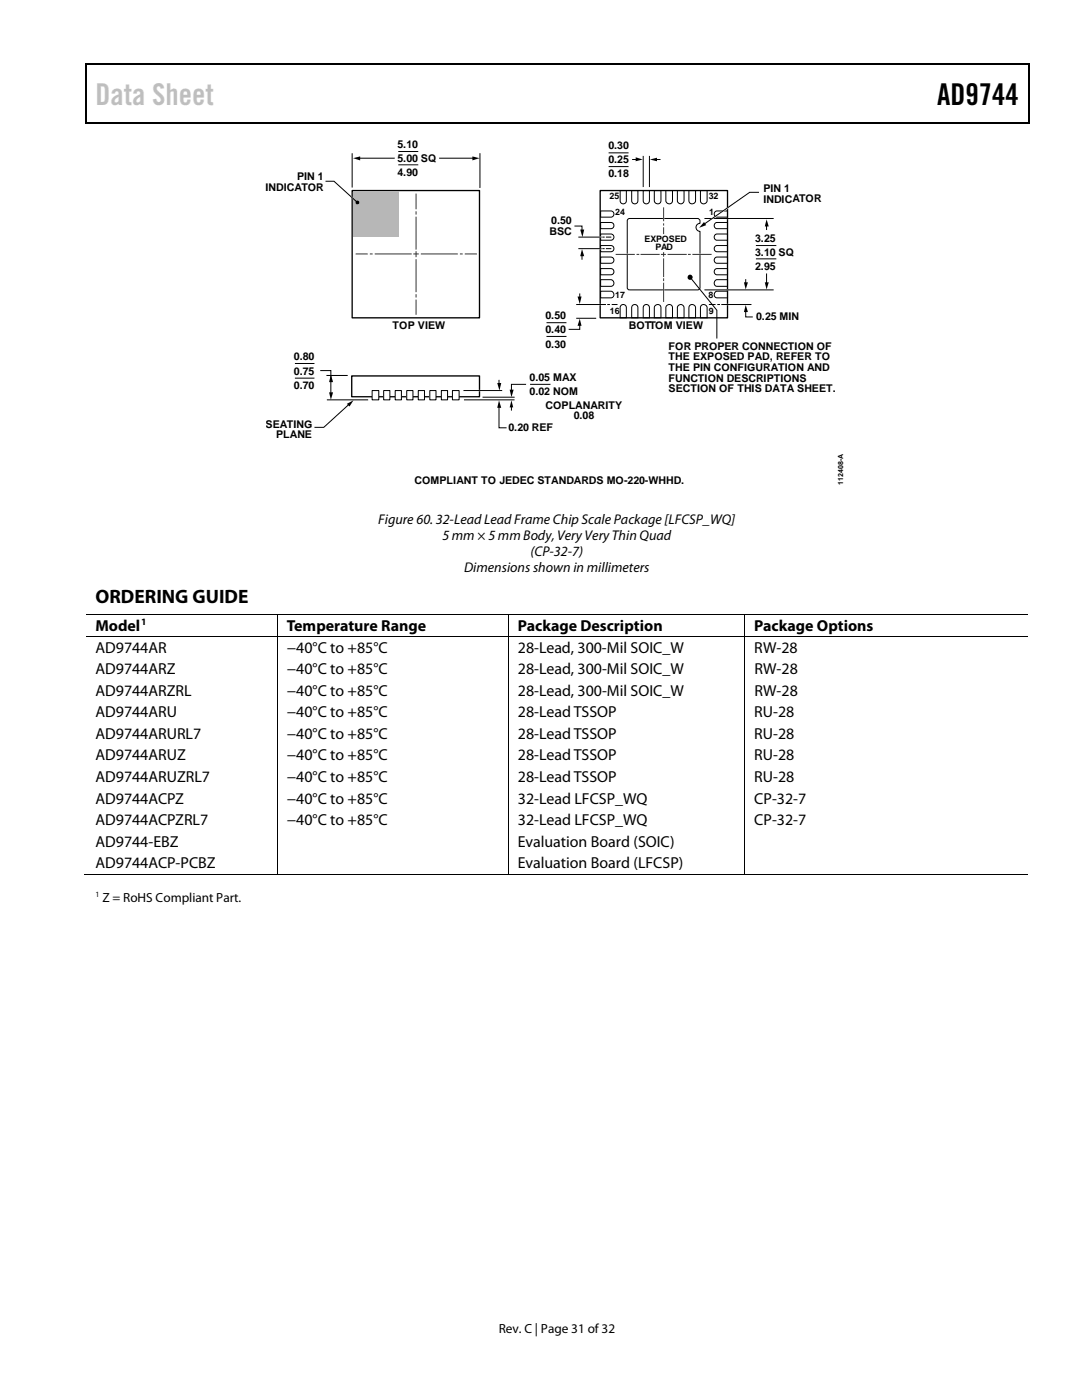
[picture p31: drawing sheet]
<svg xmlns="http://www.w3.org/2000/svg" width="216mm" height="279mm" viewBox="0 0 216 279" stroke-linecap="round" stroke-linejoin="round" font-family="sans-serif">
<defs><g id="words">
<text font-size="6" fill="#c1c1c1" x="19" y="21">Data Sheet</text>
<text font-size="6" x="187" y="21">AD9744</text>
<text font-size="3.9" x="19" y="120.4">ORDERING GUIDE</text>
<g font-size="3.2">
<text x="19" y="125.8">Model</text>
<text x="57.2" y="125.8">Temperature Range</text>
<text x="103.3" y="125.8">Package Description</text>
<text x="150.5" y="125.8">Package Options</text>
<text x="19" y="130.3">AD9744AR</text>
<text x="57.2" y="130.3">−40°C to +85°C</text>
<text x="103.3" y="130.3">28-Lead, 300-Mil SOIC_W</text>
<text x="150.5" y="130.3">RW-28</text>
<text x="19" y="134.6">AD9744ARZ</text>
<text x="57.2" y="134.6">−40°C to +85°C</text>
<text x="103.3" y="134.6">28-Lead, 300-Mil SOIC_W</text>
<text x="150.5" y="134.6">RW-28</text>
<text x="19" y="138.9">AD9744ARZRL</text>
<text x="19" y="143.2">AD9744ARU</text>
<text x="57.2" y="143.2">−40°C to +85°C</text>
<text x="57.2" y="138.9">−40°C to +85°C</text>
<text x="103.3" y="143.2">28-Lead TSSOP</text>
<text x="103.3" y="138.9">28-Lead, 300-Mil SOIC_W</text>
<text x="150.5" y="143.2">RU-28</text>
<text x="150.5" y="138.9">RW-28</text>
<text x="19" y="147.5">AD9744ARURL7</text>
<text x="57.2" y="147.5">−40°C to +85°C</text>
<text x="103.3" y="147.5">28-Lead TSSOP</text>
<text x="150.5" y="147.5">RU-28</text>
<text x="19" y="151.8">AD9744ARUZ</text>
<text x="57.2" y="151.8">−40°C to +85°C</text>
<text x="103.3" y="151.8">28-Lead TSSOP</text>
<text x="150.5" y="151.8">RU-28</text>
<text x="19" y="156.1">AD9744ARUZRL7</text>
<text x="19" y="160.4">AD9744ACPZ</text>
<text x="57.2" y="156.1">−40°C to +85°C</text>
<text x="57.2" y="160.4">−40°C to +85°C</text>
<text x="103.3" y="156.1">28-Lead TSSOP</text>
<text x="103.3" y="160.4">32-Lead LFCSP_WQ</text>
<text x="150.5" y="156.1">RU-28</text>
<text x="150.5" y="160.4">CP-32-7</text>
<text x="19" y="164.7">AD9744ACPZRL7</text>
<text x="57.2" y="164.7">−40°C to +85°C</text>
<text x="103.3" y="164.7">32-Lead LFCSP_WQ</text>
<text x="150.5" y="164.7">CP-32-7</text>
<text x="19" y="169">AD9744-EBZ</text>
<text x="19" y="173.2">AD9744ACP-PCBZ</text>
<text x="103.3" y="169">Evaluation Board (SOIC)</text>
<text x="103.3" y="173.2">Evaluation Board (LFCSP)</text>
</g>
<g font-size="2.8">
<text x="75.5" y="104.6">Figure 60. 32-Lead Lead Frame Chip Scale Package [LFCSP_WQ]</text>
<text x="88.3" y="107.8">5 mm × 5 mm Body, Very VeryThin Quad</text>
<text x="105.9" y="111">(CP-32-7)</text>
<text x="92.6" y="114.1">Dimensions shown in millimeters</text>
</g>
<g font-size="2.6">
<text x="20.4" y="179.9">Z = RoHS Compliant Part.</text>
<text x="99.5" y="266">Rev. C | Page 31 of 32</text>
</g>
<g font-size="2.1">
<text x="79.3" y="29.5">5.10</text>
<text x="121.4" y="29.7">0.30</text>
<text x="59.3" y="35.9">PIN 1</text>
<text x="79.3" y="32.3">5.00 SQ</text>
<text x="79.3" y="35.2">4.90</text>
<text x="121.4" y="32.6">0.25</text>
<text x="121.4" y="35.4">0.18</text>
<text x="53" y="38">INDICATOR</text>
<text x="152.3" y="38.3">PIN 1</text>
<text x="152.3" y="40.4">INDICATOR</text>
<text x="109.7" y="46.8">BSC</text>
<text x="110" y="44.7">0.50</text>
<text x="150.7" y="48.2">3.25</text>
<text x="150.7" y="51.1">3.10 SQ</text>
<text x="150.7" y="53.9">2.95</text>
<text x="78.3" y="65.6">TOP VIEW</text>
<text x="108.8" y="63.7">0.50</text>
<text x="125.5" y="65.6">BOTTOM VIEW</text>
<text x="150.9" y="63.9">0.25 MIN</text>
<text x="58.6" y="71.9">0.80</text>
<text x="108.8" y="66.5">0.40</text>
<text x="108.8" y="69.4">0.30</text>
<text x="133.4" y="69.8">FOR PROPER CONNECTION OF</text>
<text x="133.4" y="71.9">THE EXPOSED PAD, REFER TO</text>
<text x="58.6" y="74.8">0.75</text>
<text x="58.6" y="77.6">0.70</text>
<text x="105.7" y="76">0.05 MAX</text>
<text x="133.4" y="74">THE PIN CONFIGURATION AND</text>
<text x="133.4" y="76.2">FUNCTION DESCRIPTIONS</text>
<text x="105.7" y="78.8">0.02 NOM</text>
<text x="108.9" y="81.5">COPLANARITY</text>
<text x="114.5" y="83.7">0.08</text>
<text x="133.4" y="78.3">SECTION OF THIS DATA SHEET.</text>
<text x="53" y="85.3">SEATING</text>
<text x="55.1" y="87.4">PLANE</text>
<text x="101.5" y="86.1">0.20 REF</text>
<text x="82.7" y="96.7">COMPLIANT TO JEDEC STANDARDS MO-220-WHHD.</text>
</g>
<text font-size="1.9" x="28.2" y="124.8">1</text>
<g font-size="1.8">
<text x="121.7" y="39.8">25</text>
<text x="141.5" y="39.8">32</text>
<text x="122.8" y="43">24</text>
<text x="141.5" y="42.9">1</text>
<text x="128.6" y="48.3">EXPOSED</text>
<text x="130.8" y="49.9">PAD</text>
<text x="122.8" y="59.5">17</text>
<text x="141.4" y="59.5">8</text>
<text x="121.7" y="62.7">16</text>
<text x="141.5" y="62.7">9</text>
</g>
<text font-size="1.6" x="19" y="179">1</text>
<text font-size="1.4" x="168.3" y="96.8" transform="rotate(-90 168.3 96.8)">112408-A</text>
</g></defs>
<g fill="#000">
<path d="M17 12.7h.3v1h-.3zM17 12.7h.3v.3h-.3zM82.7 12.7h.2v.3h-.2zM205.2 12.7h.3v1h-.3zM205.2 12.7h.3v.3h-.3zM17 24.4h.3v.3h-.3zM82.4 24.4h.3v.3h-.3zM205.2 24.4h.3v.3h-.3zM55.2 122.5h.2v.1h-.2zM55.2 127h.2v.2h-.2zM101.3 122.5h.2v.1h-.2zM101.3 127h.2v.2h-.2z"/>
<path d="M148.5 122.5h.2v.1h-.2zM148.5 127h.2v.2h-.2zM55.2 174.5h.2v.1h-.2zM101.3 174.5h.2v.1h-.2zM148.5 174.5h.2v.1h-.2z"/>
</g>
<path d="M17.1 13.7v10.7M17.3 12.8h65.4M82.9 12.8h122.3M205.3 13.7v10.7M17.3 24.5h187.9" fill="none" stroke="#000" stroke-width=".25"/>
<g fill="none" stroke="#000" stroke-width=".2">
<path d="M70.3 30.7v6.6M95.8 30.7v6.7M140.6 43.6h13.8M140.6 57.9h13.8M150.8 49h4.1M150.8 51.7h4.1M17.1 122.6h38.1M17.1 127.1h38.1M55.3 122.6v4.4M55.3 127.2v47.3M55.4 122.6h45.9M55.4 127.1h45.9"/>
<path d="M101.4 122.6v4.4M101.4 127.2v47.3M101.5 122.6h47M101.5 127.1h47M148.6 122.6v4.4M148.6 127.2v47.3M148.7 122.6h56.4M148.7 127.1h56.4M16.9 174.5h38.3M55.4 174.5h45.9M101.5 174.5h47M148.7 174.5h56.4"/>
</g>
<path d="M119.8 38h25.4v25.4h-25.4zM70.2 75h25.5v4.2h-25.5z" fill="none" stroke="#000" stroke-width=".27"/>
<path d="M145 57.9h.3M145 43.6h.3" fill="none" stroke="#fff" stroke-width=".27"/>
<path d="M74.3 77.9h1.3v1.9h-1.3z" fill="#fff"/>
<path d="M74.3 77.9h1.3v1.9h-1.3z" fill="none" stroke="#000" stroke-width=".2"/>
<path d="M76.6 77.9h1.2v1.9h-1.2z" fill="#fff"/>
<path d="M76.6 77.9h1.2v1.9h-1.2z" fill="none" stroke="#000" stroke-width=".2"/>
<path d="M78.9 77.9h1.2v1.9h-1.2z" fill="#fff"/>
<path d="M78.9 77.9h1.2v1.9h-1.2z" fill="none" stroke="#000" stroke-width=".2"/>
<path d="M81.2 77.9h1.2v1.9h-1.2z" fill="#fff"/>
<path d="M81.2 77.9h1.2v1.9h-1.2z" fill="none" stroke="#000" stroke-width=".2"/>
<path d="M83.5 77.9h1.2v1.9h-1.2z" fill="#fff"/>
<path d="M83.5 77.9h1.2v1.9h-1.2z" fill="none" stroke="#000" stroke-width=".2"/>
<path d="M85.8 77.9h1.2v1.9h-1.2z" fill="#fff"/>
<path d="M85.8 77.9h1.2v1.9h-1.2z" fill="none" stroke="#000" stroke-width=".2"/>
<path d="M88.1 77.9h1.2v1.9h-1.2z" fill="#fff"/>
<path d="M88.1 77.9h1.2v1.9h-1.2z" fill="none" stroke="#000" stroke-width=".2"/>
<path d="M90.3 77.9h1.3v1.9h-1.3z" fill="#fff"/>
<path d="M65.1 74.9h4.3M65.2 79.8h8.3M90.3 77.9h1.3v1.9h-1.3zM92.6 77.9h7.5M92.6 79.8h10.1M96.4 79.3h6.2M99.6 75.9v.8M105 76.7h-2.9v1.3M105.8 76.7h4M69.7 80.7l-5.1 4.6h-1.9M99.6 81.1v4.3h1.5M102.1 81v.8" fill="none" stroke="#000" stroke-width=".2"/>
<path d="M99.2 76.4h.8l-.3 1.5zM101.7 77.8h.8l-.4 1.5zM69.2 80.6l1.3-.7-.8 1.2zM99.6 79.9l.4 1.5h-.8zM102.1 79.9l.3 1.4h-.7z" fill="#000"/>
<path d="M70 39.2l.6 .6M95.5 77.9h.4" fill="none" stroke="#fff" stroke-width=".27"/>
<path d="M70.3 38h25.4v25.4h-25.4z" fill="none" stroke="#000" stroke-width=".27"/>
<path d="M70.4 38.1h9.2v9.1h-9.2z" fill="#b5b7b9"/>
<g fill="none" stroke="#000" stroke-width=".2">
<path d="M65 36.2h1.6l4.7 4.2M71.6 31.6h7.2M79.5 30.2h4M79.5 32.9h4M87.6 31.6h6.9M121.4 30.5h4M121.4 33.2h4M123.7 38h1.3v2.1a.62 .62 0 0 1-.6 .6 .62 .62 0 0 1-.7-.6zM126 38h1.3v2.1a.62 .62 0 0 1-.6 .6 .62 .62 0 0 1-.7-.6zM126.1 31.8h1M128.3 38h1.3v2.1a.62 .62 0 0 1-.6 .6 .62 .62 0 0 1-.7-.6zM128.3 31.2v6"/>
<path d="M129.6 31.2v6M130.6 38h1.3v2.1a.67 .67 0 0 1-.7 .6 .67 .67 0 0 1-.6-.6zM130.8 31.8h1M132.9 38h1.3v2.1a.67 .67 0 0 1-.7 .6 .67 .67 0 0 1-.6-.6zM135.2 38h1.3v2.1a.67 .67 0 0 1-.7 .6 .67 .67 0 0 1-.6-.6zM137.5 38h1.3v2.1a.67 .67 0 0 1-.7 .6 .67 .67 0 0 1-.6-.6zM139.8 38h1.3v2.1a.67 .67 0 0 1-.7 .6 .67 .67 0 0 1-.6-.6zM151.5 38.4h-1.9l-9.1 6.4M114.6 45.1h1.5v1M115.5 49.6h4.4M115.5 47.3h4.4M115.7 58.6v.8"/>
<path d="M116.1 50.9v.9M119.8 46.7h2.1a.62 .62 0 0 1 .6 .6 .62 .62 0 0 1-.6 .6h-2.1zM119.8 44.4h2.1a.62 .62 0 0 1 .6 .6 .62 .62 0 0 1-.6 .6h-2.1zM119.8 42.1h2.1a.62 .62 0 0 1 .6 .6 .62 .62 0 0 1-.6 .6h-2.1zM119.8 55.8h2.1a.67 .67 0 0 1 .6 .7 .67 .67 0 0 1-.6 .6h-2.1zM119.8 53.6h2.1a.62 .62 0 0 1 .6 .6 .62 .62 0 0 1-.6 .6h-2.1zM119.8 51.3h2.1a.62 .62 0 0 1 .6 .6 .62 .62 0 0 1-.6 .6h-2.1zM119.8 49h2.1a.62 .62 0 0 1 .6 .6 .62 .62 0 0 1-.6 .6h-2.1zM119.8 58.1h2.1a.67 .67 0 0 1 .6 .7 .67 .67 0 0 1-.6 .6h-2.1zM120.3 49.6h.3M120.3 47.3h.3M121 49.6h.9"/>
<path d="M121 47.3h.9M125.4 43.7l13.8-.1 .4 .3 .1 .7a.8 .8 0 0 0-.8 .8 .8 .8 0 0 0 .8 .8v11.2l-.3 .4-13.8 .1-.2-.1-.2-.4v-13.4zM137.7 55.4l5.3 6.5v5.6M142.7 58.3l.3-.2h2.2v1.3h-2.2a.66 .66 0 0 1-.3-1.1zM142.7 56l.3-.2h2.2v1.3h-2.2a.66 .66 0 0 1-.3-1.1zM142.8 49.1l2.4-.1v1.2h-2.2a.63 .63 0 0 1-.5-.4 .63 .63 0 0 1 .3-.7zM142.8 46.8l2.4-.1v1.2h-2.2a.63 .63 0 0 1-.5-.4 .63 .63 0 0 1 .3-.7zM142.8 44.5l2.4-.1v1.2h-2.2a.63 .63 0 0 1-.5-.5 .63 .63 0 0 1 .3-.6zM142.8 42.2l2.4-.1v1.2h-2.2a.63 .63 0 0 1-.5-.5 .63 .63 0 0 1 .3-.6zM142.8 53.7l2.4-.1v1.2h-2.2a.63 .63 0 0 1-.5-.4 .63 .63 0 0 1 .3-.7zM142.8 51.4l2.4-.1v1.2h-2.2a.63 .63 0 0 1-.5-.4 .63 .63 0 0 1 .3-.7zM148.8 55.8v.8"/>
<path d="M153 44.9v1M153 54.6v2M58.8 75.5h3.9M58.8 72.5h3.9M63.9 74h2.1v2.1M66 76v2.6M109 67.1h4M109 64.4h4M115 60.8h5.9M115 63.5h4M115.7 64.8v.9h-2.2M121.2 60.8h.5"/>
<path d="M122.1 60.8h1.1M123.9 61a.62 .62 0 0 1 .7-.2 .62 .62 0 0 1 .4 .6v2h-1.3v-2zM126.2 61a.62 .62 0 0 1 .7-.2 .62 .62 0 0 1 .4 .6v2h-1.3v-2zM128.5 61a.62 .62 0 0 1 .7-.2 .62 .62 0 0 1 .4 .6v2h-1.3v-2zM130.8 61a.65 .65 0 0 1 .7-.2 .65 .65 0 0 1 .4 .6v2h-1.3v-2zM133.1 61a.65 .65 0 0 1 .7-.2 .65 .65 0 0 1 .4 .6v2h-1.3v-2zM135.4 61a.66 .66 0 0 1 .7-.2 .66 .66 0 0 1 .4 .6v2h-1.3v-2zM137.6 61a.7 .7 0 0 1 1.2 .4v2h-1.3v-2zM139.9 61a.7 .7 0 0 1 1.2 .4v2h-1.3v-2zM141.4 60.8h1.4M143.1 60.8h.6M143.9 60.8h6"/>
<path d="M148.8 62v1.3h1.4"/>
</g>
<g fill="#000">
<path d="M70.4 31.6l1.5-.4v.8zM94.3 31.2l1.4 .4-1.4 .4zM126.8 31.4l1.5 .4-1.5 .4zM129.7 31.8l1.4-.3v.7zM115.2 59.2h.8l-.3 1.5zM115.8 45.8h.8l-.4 1.5zM116.1 49.7l.5 1.4h-.8zM140.5 44.3l.4 .6-1.4 .6zM148.4 56.3h.8l-.4 1.5zM152.6 56.3h.8l-.4 1.5zM153 43.8l.4 1.4h-.8zM65.7 78.3h.8l-.5 1.5z"/>
<path d="M66 74.8l.5 1.5h-.8zM115.7 63.6l.3 1.4h-.8zM148.8 60.9l.4 1.4h-.8z"/>
<circle cx="71.3" cy="40.4" r=".38"/>
<circle cx="137.7" cy="55.3" r=".5"/>
</g>
<path d="M119.5 47.3h.4M119.5 49.6h.4M125.1 50.8h.1M132.4 43.5v.3M132.4 51.9v.2M132.4 57.8v.1M132.5 40.1v.2M132.5 53.2v.2M139.6 50.8h.2M145.5 41.3l-3.7 2.6M119.5 60.8h.4M145 60.8h.5" fill="none" stroke="#fff" stroke-width=".27"/>
<g fill="none" stroke="#303030" stroke-width=".2">
<path d="M83 38.7v3M71.1 50.7h2.2M73.9 50.7h.4M74.9 50.7h7.1M82.6 50.7h.9M83 43.3v6.4M83 51.8v6.4M83 42.3v.4M83 59.9v2.8M83 58.8v.5M83 50.2v1M84.1 50.7h7.2"/>
<path d="M91.9 50.7h.3M92.8 50.7h2.3M122.9 50.8h3.7M127.1 50.8h.4M127.9 50.8h3.6M132 50.8h.8M132.4 44.6v.4M132.4 45.5v1.1M132.4 51.7v3.5M132.4 41.5v2.5M132.4 55.6v.4M132.4 56.5v3.7"/>
<path d="M132.4 50.4v.7M133.3 50.8h3.6M137.4 50.8h.3M138.3 50.8h3.6"/>
</g>
<use href="#words"/>
</svg>
